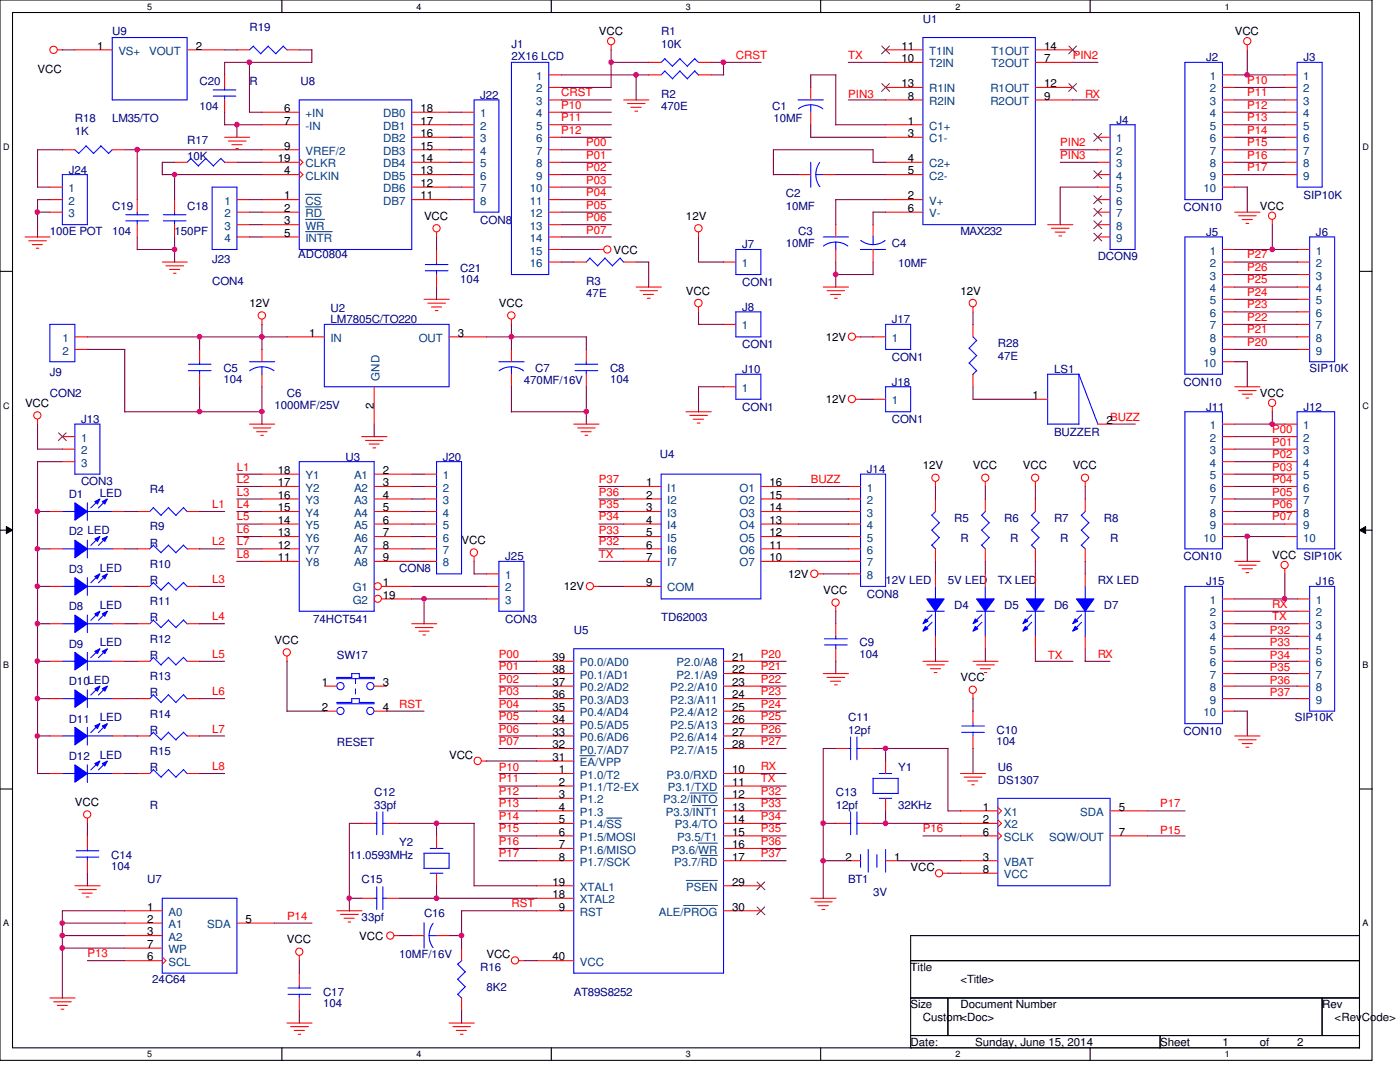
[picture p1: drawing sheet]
<svg xmlns="http://www.w3.org/2000/svg" width="279mm" height="216mm" viewBox="0 0 279 216" stroke-linecap="round" stroke-linejoin="round" font-family="sans-serif">
<defs><g id="words">
<g font-size="2.2" fill="#000080">
<text x="184.2" y="4.5">U1</text>
<text x="22.4" y="7">U9</text>
<text x="49.8" y="6.3">R19</text>
<text x="102.1" y="9.5">J1</text>
<text x="102.1" y="12">2X16 LCD</text>
<text x="132" y="7">R1</text>
<text x="132" y="9.5">10K</text>
<text x="39.8" y="17">C20</text>
<text x="49.8" y="17">R</text>
<text x="60" y="17">U8</text>
<text x="240.7" y="12.2">J2</text>
<text x="260.1" y="12.2">J3</text>
<text x="39.8" y="22">104</text>
<text x="95.8" y="19.7">J22</text>
<text x="132" y="19.5">R2</text>
<text x="132" y="22">470E</text>
<text x="154.1" y="22">C1</text>
<text x="14.9" y="24.4">R18</text>
<text x="14.9" y="26.9">1K</text>
<text x="22.4" y="24.4">LM35/TO</text>
<text x="37.3" y="28.7">R17</text>
<text x="154.3" y="24.4">10MF</text>
<text x="222.8" y="24.7">J4</text>
<text x="13.7" y="34.6">J24</text>
<text x="37.3" y="31.9">10K</text>
<text x="22.4" y="41.9">C19</text>
<text x="37.3" y="41.9">C18</text>
<text x="156.8" y="39.4">C2</text>
<text x="156.8" y="41.9">10MF</text>
<text x="260.1" y="39.6">SIP10K</text>
<text x="9.9" y="46.9">100E POT</text>
<text x="22.4" y="46.9">104</text>
<text x="34.8" y="46.9">150PF</text>
<text x="95.8" y="44.6">CON8</text>
<text x="159.3" y="46.9">C3</text>
<text x="191.7" y="46.9">MAX232</text>
<text x="236.2" y="42.1">CON10</text>
<text x="240.7" y="47.1">J5</text>
<text x="262.6" y="47.1">J6</text>
<text x="42.3" y="52.6">J23</text>
<text x="59.5" y="51.6">ADC0804</text>
<text x="148.1" y="49.6">J7</text>
<text x="156.8" y="49.3">10MF</text>
<text x="178" y="49.3">C4</text>
<text x="179.2" y="53.3">10MF</text>
<text x="219.1" y="51.8">DCON9</text>
<text x="42.3" y="56.8">CON4</text>
<text x="91.9" y="54.3">C21</text>
<text x="91.9" y="56.6">104</text>
<text x="117" y="56.8">R3</text>
<text x="117" y="59.3">47E</text>
<text x="148.1" y="57.1">CON1</text>
<text x="66" y="62.3">U2</text>
<text x="66" y="64.5">LM7805C/TO220</text>
<text x="148.1" y="62">J8</text>
<text x="178" y="64.5">J17</text>
<text x="148.1" y="69.5">CON1</text>
<text x="178" y="72">CON1</text>
<text x="199.1" y="69.3">R28</text>
<text x="199.1" y="71.8">47E</text>
<text x="9.9" y="75">J9</text>
<text x="44.6" y="74.2">C5</text>
<text x="44.6" y="76.5">104</text>
<text x="104.6" y="76.7">470MF/16V</text>
<text x="106.8" y="74.2">C7</text>
<text x="121.8" y="74.2">C8</text>
<text x="121.8" y="76.5">104</text>
<text x="148.1" y="74.5">J10</text>
<text x="178" y="77">J18</text>
<text x="210.4" y="74.5">LS1</text>
<text x="236.2" y="77">CON10</text>
<text x="261.4" y="74.2">SIP10K</text>
<text x="9.9" y="79.2">CON2</text>
<text x="54.8" y="81.7">1000MF/25V</text>
<text x="57.3" y="79.2">C6</text>
<text x="148.1" y="82">CON1</text>
<text x="240.7" y="82">J11</text>
<text x="260.1" y="82">J12</text>
<text x="16.2" y="84.4">J13</text>
<text x="178" y="84.4">CON1</text>
<text x="210.4" y="86.9">BUZZER</text>
<text x="69" y="91.9">U3</text>
<text x="88.4" y="91.9">J20</text>
<text x="131.7" y="91.4">U4</text>
<text x="173" y="94.4">J14</text>
<text x="13.7" y="99.4">D1</text>
<text x="16.2" y="96.9">CON3</text>
<text x="19.9" y="99.1">LED</text>
<text x="29.9" y="98.4">R4</text>
<text x="13.7" y="106.8">D2 LED</text>
<text x="29.9" y="105.8">R9</text>
<text x="190.4" y="104.1">R5</text>
<text x="200.4" y="104.1">R6</text>
<text x="210.4" y="104.1">R7</text>
<text x="220.3" y="104.1">R8</text>
<text x="29.9" y="109.1">R</text>
<text x="29.9" y="113.3">R10</text>
<text x="100.8" y="111.8">J25</text>
<text x="191.7" y="108.1">R</text>
<text x="201.6" y="108.1">R</text>
<text x="211.6" y="108.1">R</text>
<text x="221.5" y="108.1">R</text>
<text x="236.2" y="111.8">CON10</text>
<text x="13.7" y="114.3">D3</text>
<text x="19.9" y="114">LED</text>
<text x="29.9" y="116.5">R</text>
<text x="79.7" y="114">CON8</text>
<text x="173" y="119.3">CON8</text>
<text x="176.7" y="116.5">12V LED</text>
<text x="189.2" y="116.5">5V LED</text>
<text x="199.1" y="116.5">TX LED</text>
<text x="219.1" y="116.5">RX LED</text>
<text x="240.7" y="116.8">J15</text>
<text x="262.6" y="116.8">J16</text>
<text x="13.7" y="121.8">D8</text>
<text x="19.9" y="121.5">LED</text>
<text x="29.9" y="124">R</text>
<text x="29.9" y="120.8">R11</text>
<text x="62.5" y="124.2">74HCT541</text>
<text x="100.8" y="124.2">CON3</text>
<text x="132" y="124">TD62003</text>
<text x="190.4" y="121.5">D4</text>
<text x="200.4" y="121.5">D5</text>
<text x="210.4" y="121.5">D6</text>
<text x="220.3" y="121.5">D7</text>
<text x="13.7" y="129.2">D9</text>
<text x="19.9" y="129">LED</text>
<text x="29.9" y="131.5">R</text>
<text x="29.9" y="128.2">R12</text>
<text x="67.2" y="131.5">SW17</text>
<text x="114.5" y="126.5">U5</text>
<text x="171.5" y="129">C9</text>
<text x="171.5" y="131.2">104</text>
<text x="13.7" y="136.7">D10LED</text>
<text x="29.9" y="135.7">R13</text>
<text x="19.9" y="143.9">LED</text>
<text x="29.9" y="138.9">R</text>
<text x="29.9" y="143.2">R14</text>
<text x="169.3" y="143.9">C11</text>
<text x="258.4" y="143.9">SIP10K</text>
<text x="13.7" y="144.2">D11</text>
<text x="29.9" y="146.4">R</text>
<text x="67.2" y="148.9">RESET</text>
<text x="169.3" y="146.4">12pf</text>
<text x="198.9" y="146.4">C10</text>
<text x="198.9" y="148.7">104</text>
<text x="236.2" y="146.6">CON10</text>
<text x="13.7" y="151.6">D12</text>
<text x="19.9" y="151.4">LED</text>
<text x="29.9" y="153.9">R</text>
<text x="29.9" y="150.7">R15</text>
<text x="179.2" y="153.9">Y1</text>
<text x="199.1" y="153.9">U6</text>
<text x="29.9" y="161.3">R</text>
<text x="74.7" y="158.9">C12</text>
<text x="74.7" y="161.3">33pf</text>
<text x="166.8" y="158.9">C13</text>
<text x="166.8" y="161.3">12pf</text>
<text x="179.2" y="161.3">32KHz</text>
<text x="199.1" y="156.4">DS1307</text>
<text x="22.2" y="171.3">C14</text>
<text x="22.2" y="173.6">104</text>
<text x="69.7" y="171.3">11.0593MHz</text>
<text x="79.7" y="168.8">Y2</text>
<text x="29.4" y="176.3">U7</text>
<text x="72.2" y="176.3">C15</text>
<text x="169.3" y="176.3">BT1</text>
<text x="174.2" y="178.8">3V</text>
<text x="72.2" y="183.8">33pf</text>
<text x="84.6" y="183">C16</text>
<text x="79.7" y="191.2">10MF/16V</text>
<text x="30.4" y="196.2">24C64</text>
<text x="95.8" y="193.7">R16</text>
<text x="97.1" y="197.7">8K2</text>
<text x="64.5" y="198.7">C17</text>
<text x="64.5" y="200.9">104</text>
<text x="114.5" y="198.7">AT89S8252</text>
</g>
<g font-size="2.2">
<text x="19.4" y="9.9">1</text>
<text x="39.1" y="9.9">2</text>
<text x="119.5" y="7">VCC</text>
<text x="179.9" y="9.9">11</text>
<text x="208.4" y="9.9">14</text>
<text x="246.4" y="7">VCC</text>
<text x="7.5" y="14.5">VCC</text>
<text x="179.9" y="12.4">10</text>
<text x="179.9" y="17.4">13</text>
<text x="208.4" y="17.4">12</text>
<text x="208.4" y="12.4">7</text>
<text x="56.7" y="22.4">6</text>
<text x="83.9" y="22.4">18</text>
<text x="181.2" y="19.9">8</text>
<text x="208.4" y="19.9">9</text>
<text x="56.7" y="24.8">7</text>
<text x="56.7" y="29.8">9</text>
<text x="83.9" y="29.8">15</text>
<text x="83.9" y="27.3">16</text>
<text x="83.9" y="24.8">17</text>
<text x="181.2" y="24.8">1</text>
<text x="181.2" y="27.3">3</text>
<text x="55.5" y="32.3">19</text>
<text x="56.7" y="34.8">4</text>
<text x="83.9" y="34.8">13</text>
<text x="83.9" y="32.3">14</text>
<text x="181.2" y="32.3">4</text>
<text x="181.2" y="34.8">5</text>
<text x="56.7" y="39.8">1</text>
<text x="83.9" y="39.8">11</text>
<text x="83.9" y="37.3">12</text>
<text x="181.2" y="39.8">2</text>
<text x="251.4" y="41.9">VCC</text>
<text x="56.7" y="47.2">5</text>
<text x="56.7" y="42.3">2</text>
<text x="56.7" y="44.8">3</text>
<text x="84.6" y="43.9">VCC</text>
<text x="136.9" y="43.9">12V</text>
<text x="181.2" y="42.3">6</text>
<text x="122.5" y="50.6">VCC</text>
<text x="136.9" y="58.8">VCC</text>
<text x="191.7" y="58.8">12V</text>
<text x="49.8" y="61.3">12V</text>
<text x="99.6" y="61.3">VCC</text>
<text x="61.7" y="67.2">1</text>
<text x="91.4" y="67.2">3</text>
<text x="164.8" y="68">12V</text>
<text x="5" y="81.2">VCC</text>
<text x="74.6" y="81.5" transform="rotate(-90 74.6 81.5)">2</text>
<text x="164.8" y="80.4">12V</text>
<text x="206.1" y="79.6">1</text>
<text x="251.4" y="79.2">VCC</text>
<text x="220.8" y="84.6">2</text>
<text x="55.5" y="94.6">18</text>
<text x="76.4" y="94.6">2</text>
<text x="184.2" y="93.6">12V</text>
<text x="194.2" y="93.6">VCC</text>
<text x="204.1" y="93.6">VCC</text>
<text x="214.1" y="93.6">VCC</text>
<text x="55.5" y="97">17</text>
<text x="55.5" y="99.5">16</text>
<text x="76.4" y="97">3</text>
<text x="76.4" y="99.5">4</text>
<text x="128.9" y="97">1</text>
<text x="128.9" y="99.5">2</text>
<text x="153.6" y="99.5">15</text>
<text x="153.6" y="97">16</text>
<text x="55.5" y="102">15</text>
<text x="55.5" y="104.5">14</text>
<text x="55.5" y="107">13</text>
<text x="76.4" y="102">5</text>
<text x="76.4" y="104.5">6</text>
<text x="76.4" y="107">7</text>
<text x="128.9" y="102">3</text>
<text x="128.9" y="104.5">4</text>
<text x="128.9" y="107">5</text>
<text x="153.6" y="107">12</text>
<text x="153.6" y="104.5">13</text>
<text x="153.6" y="102">14</text>
<text x="55.5" y="109.5">12</text>
<text x="55.5" y="112">11</text>
<text x="76.4" y="109.5">8</text>
<text x="76.4" y="112">9</text>
<text x="92.1" y="108.6">VCC</text>
<text x="128.9" y="109.5">6</text>
<text x="128.9" y="112">7</text>
<text x="153.6" y="112">10</text>
<text x="153.6" y="109.5">11</text>
<text x="253.9" y="111.5">VCC SIP10K</text>
<text x="76.4" y="117">1</text>
<text x="76.4" y="119.5">19</text>
<text x="112.5" y="117.8">12V</text>
<text x="128.9" y="117">9</text>
<text x="157.3" y="115.3">12V</text>
<text x="164.3" y="118.5">VCC</text>
<text x="54.8" y="128.5">VCC</text>
<text x="110.2" y="131.9">39</text>
<text x="146.1" y="131.9">21</text>
<text x="64.2" y="136.9">1</text>
<text x="76.4" y="136.9">3</text>
<text x="110.2" y="134.4">38</text>
<text x="110.2" y="136.9">37</text>
<text x="146.1" y="134.4">22</text>
<text x="146.1" y="136.9">23</text>
<text x="191.7" y="136">VCC</text>
<text x="64.2" y="141.9">2</text>
<text x="76.4" y="141.9">4</text>
<text x="110.2" y="139.4">36</text>
<text x="110.2" y="141.9">35</text>
<text x="146.1" y="139.4">24</text>
<text x="146.1" y="141.9">25</text>
<text x="110.2" y="144.4">34</text>
<text x="110.2" y="146.8">33</text>
<text x="110.2" y="149.3">32</text>
<text x="146.1" y="144.4">26</text>
<text x="146.1" y="146.8">27</text>
<text x="146.1" y="149.3">28</text>
<text x="89.6" y="151.4">VCC</text>
<text x="110.2" y="151.8">31</text>
<text x="111.5" y="154.3">1</text>
<text x="146.1" y="154.3">10</text>
<text x="14.9" y="160.9">VCC</text>
<text x="111.5" y="156.8">2</text>
<text x="111.5" y="159.3">3</text>
<text x="111.5" y="161.8">4</text>
<text x="146.1" y="156.8">11</text>
<text x="146.1" y="159.3">12</text>
<text x="146.1" y="161.8">13</text>
<text x="196.1" y="161.8">1</text>
<text x="223.3" y="161.8">5</text>
<text x="111.5" y="164.3">5</text>
<text x="111.5" y="166.8">6</text>
<text x="146.1" y="164.3">14</text>
<text x="146.1" y="166.8">15</text>
<text x="196.1" y="164.3">2</text>
<text x="196.1" y="166.8">6</text>
<text x="223.3" y="166.8">7</text>
<text x="111.5" y="169.2">7</text>
<text x="111.5" y="171.7">8</text>
<text x="146.1" y="169.2">16</text>
<text x="146.1" y="171.7">17</text>
<text x="168.7" y="171.7">2</text>
<text x="178.5" y="171.7">1</text>
<text x="181.7" y="173.8">VCC</text>
<text x="196.1" y="171.7">3</text>
<text x="110.2" y="179.2">18</text>
<text x="110.2" y="176.7">19</text>
<text x="146.1" y="176.7">29</text>
<text x="196.1" y="174.2">8</text>
<text x="29.4" y="181.7">1</text>
<text x="29.4" y="184.1">2</text>
<text x="49" y="184.1">5</text>
<text x="111.5" y="181.7">9</text>
<text x="146.1" y="181.7">30</text>
<text x="29.4" y="186.6">3</text>
<text x="29.4" y="191.6">6</text>
<text x="29.4" y="189.1">7</text>
<text x="57.3" y="188.2">VCC</text>
<text x="71.7" y="187.5">VCC</text>
<text x="97.1" y="191.2">VCC</text>
<text x="110.2" y="191.6">40</text>
<text x="181.7" y="193.7">Title</text>
<text x="191.7" y="196.2">&lt;Title&gt;</text>
<text x="181.7" y="201.2">Size</text>
<text x="184.2" y="203.7">Custom&lt;Doc&gt;</text>
<text x="191.7" y="201.2">Document Number</text>
<text x="263.9" y="201.2">Rev</text>
<text x="266.4" y="203.7">&lt;RevCode&gt;</text>
<text x="181.7" y="208.7">Date:</text>
<text x="194.6" y="208.7">Sunday, June 15, 2014</text>
<text x="231.5" y="208.7">Sheet</text>
<text x="244" y="208.7">1</text>
<text x="251.4" y="208.7">of</text>
<text x="258.9" y="208.7">2</text>
</g>
<g font-size="2.2" fill="#004080">
<text x="23.6" y="11">VS+</text>
<text x="29.8" y="11">VOUT</text>
<text x="185.4" y="11">T1IN</text>
<text x="197.9" y="11">T1OUT</text>
<text x="107" y="16">1</text>
<text x="185.4" y="13.5">T2IN</text>
<text x="197.9" y="13.5">T2OUT</text>
<text x="241.5" y="16">1</text>
<text x="260.1" y="16">1</text>
<text x="61" y="23.4">+IN</text>
<text x="76.5" y="23.4">DB0</text>
<text x="95.8" y="23.4">1</text>
<text x="107" y="18.5">2</text>
<text x="107" y="21">3</text>
<text x="107" y="23.4">4</text>
<text x="185.4" y="18.5">R1IN</text>
<text x="185.4" y="21">R2IN</text>
<text x="197.7" y="21">R2OUT</text>
<text x="197.7" y="18.5">R1OUT</text>
<text x="241.5" y="18.5">2</text>
<text x="241.5" y="21">3</text>
<text x="241.5" y="23.4">4</text>
<text x="260.1" y="18.5">2</text>
<text x="260.1" y="21">3</text>
<text x="260.1" y="23.4">4</text>
<text x="61" y="25.9">-IN</text>
<text x="76.5" y="28.4">DB2</text>
<text x="76.5" y="25.9">DB1</text>
<text x="95.8" y="25.9">2</text>
<text x="95.8" y="28.4">3</text>
<text x="107" y="25.9">5</text>
<text x="107" y="28.4">6</text>
<text x="185.4" y="25.9">C1+</text>
<text x="185.4" y="28.4">C1-</text>
<text x="222.8" y="28.4">1</text>
<text x="241.5" y="25.9">5</text>
<text x="241.5" y="28.4">6</text>
<text x="260.1" y="25.9">5</text>
<text x="260.1" y="28.4">6</text>
<text x="61" y="30.9">VREF/2</text>
<text x="61" y="33.4">CLKR</text>
<text x="61" y="35.9">CLKIN</text>
<text x="76.5" y="35.9">DB5</text>
<text x="76.5" y="33.4">DB4</text>
<text x="76.5" y="30.9">DB3</text>
<text x="95.8" y="30.9">4</text>
<text x="95.8" y="33.4">5</text>
<text x="95.8" y="35.9">6</text>
<text x="107" y="30.9">7</text>
<text x="107" y="33.4">8</text>
<text x="107" y="35.9">9</text>
<text x="185.4" y="33.4">C2+</text>
<text x="185.4" y="35.9">C2-</text>
<text x="222.8" y="30.9">2</text>
<text x="222.8" y="33.4">3</text>
<text x="222.8" y="35.9">4</text>
<text x="241.5" y="30.9">7</text>
<text x="241.5" y="33.4">8</text>
<text x="241.5" y="35.9">9</text>
<text x="260.1" y="30.9">7</text>
<text x="260.1" y="33.4">8</text>
<text x="260.1" y="35.9">9</text>
<text x="13.7" y="38.4">1</text>
<text x="13.7" y="40.9">2</text>
<text x="44.8" y="40.9">1</text>
<text x="61" y="40.9">CS</text>
<text x="76.5" y="40.9">DB7</text>
<text x="76.5" y="38.4">DB6</text>
<text x="95.8" y="38.4">7</text>
<text x="95.8" y="40.9">8</text>
<text x="105.7" y="38.4">10</text>
<text x="105.7" y="40.9">11</text>
<text x="185.4" y="40.9">V+</text>
<text x="222.8" y="38.4">5</text>
<text x="222.8" y="40.9">6</text>
<text x="240.2" y="38.4">10</text>
<text x="13.7" y="43.3">3</text>
<text x="44.8" y="43.3">2</text>
<text x="44.8" y="45.8">3</text>
<text x="61" y="43.3">RD</text>
<text x="61" y="45.8">WR</text>
<text x="105.7" y="43.3">12</text>
<text x="105.7" y="45.8">13</text>
<text x="185.4" y="43.3">V-</text>
<text x="222.8" y="43.3">7</text>
<text x="222.8" y="45.8">8</text>
<text x="44.8" y="48.3">4</text>
<text x="61" y="48.3">INTR</text>
<text x="105.7" y="48.3">14</text>
<text x="105.7" y="50.8">15</text>
<text x="105.7" y="53.3">16</text>
<text x="148.1" y="53.3">1</text>
<text x="222.8" y="48.3">9</text>
<text x="241.5" y="50.8">1</text>
<text x="241.5" y="53.3">2</text>
<text x="262.6" y="50.8">1</text>
<text x="262.6" y="53.3">2</text>
<text x="241.5" y="55.8">3</text>
<text x="241.5" y="58.3">4</text>
<text x="262.6" y="55.8">3</text>
<text x="262.6" y="58.3">4</text>
<text x="148.1" y="65.7">1</text>
<text x="241.5" y="60.7">5</text>
<text x="241.5" y="63.2">6</text>
<text x="241.5" y="65.7">7</text>
<text x="262.6" y="60.7">5</text>
<text x="262.6" y="63.2">6</text>
<text x="262.6" y="65.7">7</text>
<text x="12.4" y="68.2">1</text>
<text x="12.4" y="70.7">2</text>
<text x="66" y="68.2">IN</text>
<text x="83.6" y="68.2">OUT</text>
<text x="178" y="68.2">1</text>
<text x="241.5" y="68.2">8</text>
<text x="241.5" y="70.7">9</text>
<text x="262.6" y="68.2">8</text>
<text x="262.6" y="70.7">9</text>
<text x="75.7" y="75.9" transform="rotate(-90 75.7 75.9)">GND</text>
<text x="240.2" y="73.2">10</text>
<text x="148.1" y="78.2">1</text>
<text x="178" y="80.7">1</text>
<text x="16.2" y="88.1">1</text>
<text x="241.5" y="85.6">1</text>
<text x="241.5" y="88.1">2</text>
<text x="260.1" y="85.6">1</text>
<text x="260.1" y="88.1">2</text>
<text x="16.2" y="90.6">2</text>
<text x="16.2" y="93.1">3</text>
<text x="61" y="95.6">Y1</text>
<text x="70.7" y="95.6">A1</text>
<text x="88.3" y="95.6">1</text>
<text x="241.5" y="90.6">3</text>
<text x="241.5" y="93.1">4</text>
<text x="241.5" y="95.6">5</text>
<text x="260.1" y="90.6">3</text>
<text x="260.1" y="93.1">4</text>
<text x="260.1" y="95.6">5</text>
<text x="61" y="98.1">Y2</text>
<text x="61" y="100.6">Y3</text>
<text x="70.7" y="98.1">A2</text>
<text x="70.7" y="100.6">A3</text>
<text x="88.3" y="98.1">2</text>
<text x="88.3" y="100.6">3</text>
<text x="133.2" y="98.1">I1</text>
<text x="133.2" y="100.6">I2</text>
<text x="147.6" y="100.6">O2</text>
<text x="147.6" y="98.1">O1</text>
<text x="173" y="98.1">1</text>
<text x="173" y="100.6">2</text>
<text x="241.5" y="98.1">6</text>
<text x="241.5" y="100.6">7</text>
<text x="260.1" y="98.1">6</text>
<text x="260.1" y="100.6">7</text>
<text x="61" y="103.1">Y4</text>
<text x="61" y="105.6">Y5</text>
<text x="70.7" y="103.1">A4</text>
<text x="70.7" y="105.6">A5</text>
<text x="88.3" y="103.1">4</text>
<text x="88.3" y="105.6">5</text>
<text x="133.2" y="103.1">I3</text>
<text x="133.2" y="105.6">I4</text>
<text x="147.6" y="105.6">O4</text>
<text x="147.6" y="103.1">O3</text>
<text x="173" y="103.1">3</text>
<text x="173" y="105.6">4</text>
<text x="241.5" y="103.1">8</text>
<text x="241.5" y="105.6">9</text>
<text x="260.1" y="103.1">8</text>
<text x="260.1" y="105.6">9</text>
<text x="61" y="108.1">Y6</text>
<text x="61" y="110.5">Y7</text>
<text x="61" y="113">Y8</text>
<text x="70.7" y="108.1">A6</text>
<text x="70.7" y="110.5">A7</text>
<text x="70.7" y="113">A8</text>
<text x="88.3" y="108.1">6</text>
<text x="88.3" y="110.5">7</text>
<text x="88.3" y="113">8</text>
<text x="133.2" y="108.1">I5</text>
<text x="133.2" y="110.5">I6</text>
<text x="133.2" y="113">I7</text>
<text x="147.6" y="113">O7</text>
<text x="147.6" y="110.5">O6</text>
<text x="147.6" y="108.1">O5</text>
<text x="173" y="108.1">5</text>
<text x="173" y="110.5">6</text>
<text x="173" y="113">7</text>
<text x="240.2" y="108.1">10</text>
<text x="260.1" y="108.1">10</text>
<text x="70.4" y="118">G1</text>
<text x="100.8" y="115.5">1</text>
<text x="100.8" y="118">2</text>
<text x="133.2" y="118">COM</text>
<text x="173" y="115.5">8</text>
<text x="70.4" y="120.5">G2</text>
<text x="100.8" y="120.5">3</text>
<text x="241.5" y="120.5">1</text>
<text x="241.5" y="123">2</text>
<text x="241.5" y="125.5">3</text>
<text x="262.6" y="120.5">1</text>
<text x="262.6" y="123">2</text>
<text x="262.6" y="125.5">3</text>
<text x="241.5" y="128">4</text>
<text x="241.5" y="130.5">5</text>
<text x="262.6" y="128">4</text>
<text x="262.6" y="130.5">5</text>
<text x="115.7" y="133">P0.0/AD0</text>
<text x="115.7" y="135.4">P0.1/AD1</text>
<text x="115.7" y="137.9">P0.2/AD2</text>
<text x="133.8" y="137.9">P2.2/A10</text>
<text x="135" y="133">P2.0/A8</text>
<text x="135" y="135.4">P2.1/A9</text>
<text x="241.5" y="133">6</text>
<text x="241.5" y="135.4">7</text>
<text x="241.5" y="137.9">8</text>
<text x="262.6" y="133">6</text>
<text x="262.6" y="135.4">7</text>
<text x="262.6" y="137.9">8</text>
<text x="115.7" y="140.4">P0.3/AD3</text>
<text x="115.7" y="142.9">P0.4/AD4</text>
<text x="133.8" y="140.4">P2.3/A11</text>
<text x="133.8" y="142.9">P2.4/A12</text>
<text x="240.2" y="142.9">10</text>
<text x="241.5" y="140.4">9</text>
<text x="262.6" y="140.4">9</text>
<text x="115.7" y="145.4">P0.5/AD5</text>
<text x="115.7" y="147.9">P0.6/AD6</text>
<text x="133.8" y="145.4">P2.5/A13</text>
<text x="133.8" y="147.9">P2.6/A14</text>
<text x="115.7" y="152.9">EA/VPP</text>
<text x="115.7" y="155.4">P1.0/T2</text>
<text x="115.7" y="150.4">P0.7/AD7</text>
<text x="133" y="155.4">P3.0/RXD</text>
<text x="133.8" y="150.4">P2.7/A15</text>
<text x="115.7" y="157.9">P1.1/T2-EX</text>
<text x="115.7" y="160.3">P1.2</text>
<text x="132.4" y="160.3">P3.2/INTO</text>
<text x="133.3" y="157.9">P3.1/TXD</text>
<text x="115.7" y="162.8">P1.3</text>
<text x="115.7" y="165.3">P1.4/SS</text>
<text x="115.7" y="167.8">P1.5/MOSI</text>
<text x="132.9" y="162.8">P3.3/INT1</text>
<text x="134.7" y="165.3">P3.4/TO</text>
<text x="135.2" y="167.8">P3.5/T1</text>
<text x="200.4" y="162.8">X1</text>
<text x="200.4" y="165.3">X2</text>
<text x="200.4" y="167.8">SCLK</text>
<text x="209.4" y="167.8">SQW/OUT</text>
<text x="215.6" y="162.8">SDA</text>
<text x="115.7" y="170.3">P1.6/MISO</text>
<text x="115.7" y="172.8">P1.7/SCK</text>
<text x="134" y="170.3">P3.6/WR</text>
<text x="134.5" y="172.8">P3.7/RD</text>
<text x="200.4" y="172.8">VBAT</text>
<text x="115.7" y="177.8">XTAL1</text>
<text x="136.9" y="177.8">PSEN</text>
<text x="200.4" y="175.3">VCC</text>
<text x="33.6" y="182.8">A0</text>
<text x="33.6" y="185.2">A1</text>
<text x="41.4" y="185.2">SDA</text>
<text x="115.7" y="182.8">RST</text>
<text x="115.7" y="180.3">XTAL2</text>
<text x="131.5" y="182.8">ALE/PROG</text>
<text x="33.6" y="187.7">A2</text>
<text x="33.6" y="190.2">WP</text>
<text x="33.6" y="192.7">SCL</text>
<text x="115.7" y="192.7">VCC</text>
</g>
<g font-size="2.2" fill="#f00">
<text x="146.9" y="11.8">CRST</text>
<text x="169.3" y="11.8">TX</text>
<text x="214.1" y="11.8">PIN2</text>
<text x="248.9" y="16.7">P10</text>
<text x="112" y="19.2">CRST</text>
<text x="112" y="21.7">P10</text>
<text x="169.3" y="19.5">PIN3</text>
<text x="216.6" y="19.5">RX</text>
<text x="248.9" y="21.7">P12</text>
<text x="248.9" y="19.2">P11</text>
<text x="112" y="26.7">P12</text>
<text x="112" y="24.2">P11</text>
<text x="117" y="29.2">P00</text>
<text x="211.6" y="29.2">PIN2</text>
<text x="248.9" y="24.2">P13</text>
<text x="248.9" y="29.2">P15</text>
<text x="248.9" y="26.7">P14</text>
<text x="117" y="31.7">P01</text>
<text x="117" y="34.2">P02</text>
<text x="211.6" y="31.7">PIN3</text>
<text x="248.9" y="31.7">P16</text>
<text x="248.9" y="34.2">P17</text>
<text x="117" y="36.7">P03</text>
<text x="117" y="39.1">P04</text>
<text x="117" y="41.6">P05</text>
<text x="117" y="46.6">P07</text>
<text x="117" y="44.1">P06</text>
<text x="248.9" y="51.6">P27</text>
<text x="248.9" y="59.1">P24</text>
<text x="248.9" y="54.1">P26</text>
<text x="248.9" y="56.6">P25</text>
<text x="248.9" y="64">P22</text>
<text x="248.9" y="61.6">P23</text>
<text x="248.9" y="69">P20</text>
<text x="248.9" y="66.5">P21</text>
<text x="221.5" y="83.9">BUZZ</text>
<text x="253.9" y="86.4">P00</text>
<text x="253.9" y="88.9">P01</text>
<text x="47.3" y="93.9">L1</text>
<text x="253.9" y="93.9">P03</text>
<text x="253.9" y="91.4">P02</text>
<text x="42.3" y="101.3">L1</text>
<text x="47.3" y="96.4">L2</text>
<text x="47.3" y="98.9">L3</text>
<text x="47.3" y="101.3">L4</text>
<text x="119.5" y="98.9">P36</text>
<text x="119.5" y="101.3">P35</text>
<text x="119.5" y="96.4">P37</text>
<text x="161.8" y="96.4">BUZZ</text>
<text x="253.9" y="96.4">P04</text>
<text x="253.9" y="101.3">P06</text>
<text x="253.9" y="98.9">P05</text>
<text x="47.3" y="103.8">L5</text>
<text x="47.3" y="106.3">L6</text>
<text x="119.5" y="103.8">P34</text>
<text x="119.5" y="106.6">P33</text>
<text x="253.9" y="103.8">P07</text>
<text x="42.3" y="108.8">L2</text>
<text x="47.3" y="111.3">L8</text>
<text x="47.3" y="108.8">L7</text>
<text x="119.5" y="108.8">P32</text>
<text x="119.5" y="111.3">TX</text>
<text x="42.3" y="116.3">L3</text>
<text x="42.3" y="123.8">L4</text>
<text x="253.9" y="121.3">RX</text>
<text x="253.9" y="123.8">TX</text>
<text x="42.3" y="131.2">L5</text>
<text x="99.6" y="131.2">P00</text>
<text x="151.8" y="131.2">P20</text>
<text x="209.1" y="131.5">TX</text>
<text x="219.1" y="131.2">RX</text>
<text x="253.4" y="129">P33</text>
<text x="253.4" y="131.5">P34</text>
<text x="253.4" y="126.5">P32</text>
<text x="99.6" y="136.2">P02</text>
<text x="99.6" y="133.7">P01</text>
<text x="151.8" y="133.7">P21</text>
<text x="151.8" y="136.2">P22</text>
<text x="253.4" y="134">P35</text>
<text x="253.4" y="136.4">P36</text>
<text x="42.3" y="138.7">L6</text>
<text x="79.7" y="141.2">RST</text>
<text x="99.6" y="143.7">P05</text>
<text x="99.6" y="138.7">P03</text>
<text x="99.6" y="141.2">P04</text>
<text x="151.8" y="138.7">P23</text>
<text x="151.8" y="143.7">P25</text>
<text x="151.8" y="141.2">P24</text>
<text x="253.4" y="138.9">P37</text>
<text x="42.3" y="146.2">L7</text>
<text x="99.6" y="146.2">P06</text>
<text x="99.6" y="148.7">P07</text>
<text x="151.8" y="148.7">P27</text>
<text x="151.8" y="146.2">P26</text>
<text x="42.3" y="153.6">L8</text>
<text x="99.6" y="153.9">P10</text>
<text x="151.8" y="153.6">RX</text>
<text x="99.6" y="161.1">P13</text>
<text x="99.6" y="156.1">P11</text>
<text x="99.6" y="158.6">P12</text>
<text x="151.8" y="161.1">P33</text>
<text x="151.8" y="156.1">TX</text>
<text x="151.8" y="158.6">P32</text>
<text x="231.5" y="161.1">P17</text>
<text x="99.6" y="166.1">P15</text>
<text x="99.6" y="163.6">P14</text>
<text x="151.8" y="166.1">P35</text>
<text x="151.8" y="163.6">P34</text>
<text x="184.2" y="166.1">P16</text>
<text x="231.5" y="166.3">P15</text>
<text x="99.6" y="171.1">P17</text>
<text x="99.6" y="168.6">P16</text>
<text x="151.8" y="171.1">P37</text>
<text x="151.8" y="168.6">P36</text>
<text x="57.3" y="183.5">P14</text>
<text x="102.1" y="181">RST</text>
<text x="17.4" y="191">P13</text>
</g>
<g font-size="1.8">
<text x="29.4" y="1.9">5</text>
<text x="83.1" y="1.9">4</text>
<text x="136.9" y="1.9">3</text>
<text x="190.7" y="1.9">2</text>
<text x="244.4" y="1.9">1</text>
<text x=".6" y="29.9">D</text>
<text x="271.9" y="29.9">D</text>
<text x=".6" y="81.6">C</text>
<text x="271.9" y="81.6">C</text>
<text x=".6" y="133.2">B</text>
<text x="271.9" y="133.2">B</text>
<text x=".6" y="184.9">A</text>
<text x="271.9" y="184.9">A</text>
<text x="29.4" y="211">5</text>
<text x="83.1" y="211">4</text>
<text x="136.9" y="211">3</text>
<text x="190.7" y="211">2</text>
<text x="244.4" y="211">1</text>
</g>
</g></defs>
<path d="M0 0h273.8v211.6h-273.8zM2.5 2.5h268.8v206.6h-268.8z" fill="none" stroke="#000" stroke-width=".21"/>
<g fill="#fff">
<path d="M29.4 .3h1v2h-1z"/>
<path d="M29.4 209.4h1v2h-1z"/>
</g>
<path d="M56.3 0v2.5M56.3 209.1v2.5" fill="none" stroke="#000" stroke-width=".21"/>
<g fill="#fff">
<path d="M83.1 .3h1v2h-1z"/>
<path d="M83.1 209.4h1v2h-1z"/>
</g>
<path d="M110 0v2.5M110 209.1v2.5" fill="none" stroke="#000" stroke-width=".21"/>
<g fill="#fff">
<path d="M136.9 .3h1v2h-1z"/>
<path d="M136.9 209.4h1v2h-1z"/>
</g>
<path d="M163.8 0v2.5M163.8 209.1v2.5" fill="none" stroke="#000" stroke-width=".21"/>
<g fill="#fff">
<path d="M190.7 .3h.9v2h-.9z"/>
<path d="M190.7 209.4h.9v2h-.9z"/>
</g>
<path d="M217.6 0v2.5M217.6 209.1v2.5" fill="none" stroke="#000" stroke-width=".21"/>
<g fill="#fff">
<path d="M244.4 .3h1v2h-1z"/>
<path d="M244.4 209.4h1v2h-1z"/>
<path d="M.6 28.3h1.3v2h-1.3z"/>
<path d="M271.9 28.3h1.3v2h-1.3z"/>
<path d="M.6 80h1.3v2h-1.3z"/>
<path d="M271.9 80h1.3v2h-1.3z"/>
</g>
<path d="M0 54.1h2.5M271.3 54.1h2.5" fill="none" stroke="#000" stroke-width=".21"/>
<g fill="#fff">
<path d="M.6 131.6h1.2v2h-1.2z"/>
<path d="M271.9 131.6h1.2v2h-1.2z"/>
</g>
<path d="M0 105.8h2.5M271.3 105.8h2.5" fill="none" stroke="#000" stroke-width=".21"/>
<path d="M1.3 105.1l1.2 .7-1.2 .7zM271.3 105.8l1.2-.7v1.4z" fill="#000"/>
<path d="M1.3 105.1l1.2 .7-1.2 .7zM271.3 105.8l1.2-.7v1.4z" fill="none" stroke="#000" stroke-width=".2"/>
<g fill="#fff">
<path d="M.6 183.3h1.2v2h-1.2z"/>
<path d="M271.9 183.3h1.2v2h-1.2z"/>
</g>
<path d="M0 157.4h2.5M271.3 157.4h2.5M181.7 186.7h89.6v22.4h-89.6zM181.7 191.7h89.6M181.7 199.1h89.6M189.2 199.1v7.5M263.9 199.1v7.5M181.7 206.6h89.6M231.5 206.6v2.5" fill="none" stroke="#000" stroke-width=".21"/>
<g fill="none" stroke="#f00" stroke-width=".21">
<path d="M11.5 9.9h1M47.3 9.9h2.5M57.3 9.9h2.4M122 9v1M124.5 19.9h5M248.9 9v1M9.9 39.8h2.5M9.9 37.3h2.5M44.8 27.4h5M45.6 28.2h3.5M46.3 28.9h2M47.1 29.6h.5"/>
<path d="M47.3 39.8h2.5M125.2 20.7h3.5M125.9 21.4h2.1M126.7 22.2h.6M5 47.3h5M5.7 48h3.6M6.4 48.8h2.1M7.2 49.5h.5M9.9 42.3h2.5M32.4 52.3h5M33.1 53h3.6M33.8 53.8h2.1"/>
<path d="M34.6 54.5h.5M47.3 44.8h2.5M47.3 42.3h2.5M47.3 47.3h2.5M84.6 59.7h5.1M87.1 46.3v1M119.5 49.8h1M127 57.3h5M127.7 58h3.5M128.4 58.8h2M129.2 59.5h.6M139.4 46.3v1"/>
<path d="M164.3 57.3h5M165.1 58h3.5M165.7 58.8h2.1M166.5 59.5h.6M209.1 44.8h5M209.8 45.6h3.6M210.6 46.3h2M211.3 47.1h.6M244 49.8h2.4M244 57.3h2.4M244 52.3h2.4M244 59.7h2.4"/>
<path d="M244 54.8h2.4M246.4 42.3h5.1M247.2 43.1h3.5M247.9 43.8h2M248.7 44.6h.5M253.9 43.8v1.1M52.3 63.7v1.1M57.3 67.2h7.4M74.7 77.2v7.4M85.4 60.5h3.5M86.1 61.3h2M86.9 62h.5"/>
<path d="M89.6 67.2h7.5M102.1 63.7v1.1M102.1 69.7v2.5M102.1 74.7v2.5M117 69.7v2.5M117 74.7v2.5M139.4 61.3v1M170.8 67.2h1M170.8 79.7h1M194.2 61.3v1M244 67.2h2.4M244 62.2h2.4"/>
<path d="M244 64.7h2.4M244 69.7h2.4M244 72.2h2.4M246.4 77.2h5.1M247.2 77.9h3.5M247.9 78.7h2M248.7 79.4h.5M7.5 83.7v1M12.4 87.1h2.5M12.4 89.6h2.5M12.4 92.1h2.5M49.8 84.6h5"/>
<path d="M50.5 85.4h3.6M51.2 86.1h2.1M52 86.9h.6M72.2 87.1h5M72.9 87.9h3.6M73.7 88.6h2M74.4 89.4h.6M84.6 94.6h2.5M84.6 97.1h2.5M84.6 99.6h2.5M114.5 84.6h5M115.3 85.4h3.5"/>
<path d="M116 86.1h2M116.8 86.9h.5M136.9 82.2h5M137.7 82.9h3.5M138.3 83.7h2.1M139.1 84.4h.6M186.7 96.1v1M196.6 96.1v1M206.6 96.1v1M216.6 96.1v1M244 84.6h2.4M244 87.1h2.4"/>
<path d="M244 94.6h2.4M244 97.1h2.4M244 99.6h2.4M244 89.6h2.4M244 92.1h2.4M253.9 81.2v1M256.4 84.6h2.5M256.4 87.1h2.5M256.4 94.6h2.5M256.4 97.1h2.5M256.4 99.6h2.5M256.4 89.6h2.5"/>
<path d="M256.4 92.1h2.5M27.4 117h2.5M27.4 102.1h2.5M27.4 109.5h2.5M37.3 117h2.5M37.3 102.1h2.5M37.3 109.5h2.5M84.6 112h2.5M84.6 102.1h2.5M84.6 104.6h2.5M84.6 107.1h2.5M84.6 109.5h2.5"/>
<path d="M94.6 111v1.1M118.5 117h1M163.3 114.5h1M244 102.1h2.4M244 104.6h2.4M244 107.1h2.4M246.4 112h5.1M247.2 112.8h3.5M247.9 113.5h2M248.7 114.3h.5M256.4 113.5v1.1M256.4 102.1h2.5"/>
<path d="M256.4 104.6h2.5M256.4 107.1h2.5M57.3 130.9v1.1M82.2 124.5h5M82.9 125.2h3.5M83.6 125.9h2M84.4 126.7h.5M164.3 134.4h5M165.1 135.2h3.5M165.7 135.9h2.1M166.5 136.7h.6M166.8 121v1"/>
<path d="M184.2 132h5M185 132.7h3.5M185.7 133.4h2M186.4 134.2h.6M194.2 138.4v1M194.2 132h5M194.9 132.7h3.6M195.6 133.4h2.1M196.4 134.2h.5M96.1 151.8h1M191.7 154.3h5M192.4 155.1h3.6"/>
<path d="M193.1 155.8h2.1M193.9 156.6h.5M246.4 146.9h5.1M247.2 147.6h3.5M247.9 148.4h2M248.7 149.1h.5M14.9 176.7h5.1M15.7 177.5h3.5M16.4 178.2h2M17.2 179h.5M17.4 163.3v1M161.8 179.2h5"/>
<path d="M162.6 180h3.5M188.2 174.2h1M191.7 174.2h7.4M191.7 166.8h7.4M191.7 161.8h7.4M191.7 164.3h7.4M191.7 171.7h7.4M199.1 161.1l.8 .7-.8 .7M199.1 163.6l.8 .7-.8 .7M199.1 166.1l.8 .7-.8 .7M221.5 166.8h7.5M221.5 161.8h7.5"/>
<path d="M9.9 199.1h5.1M10.7 199.9h3.5M59.7 190.7v1M67.2 181.7h5M67.9 182.5h3.6M68.7 183.2h2M69.5 184h.5M78.7 186.7h1M103.5 191.7h1.1M163.2 180.7h2.1M164 181.5h.6M11.4 200.6h2.1"/>
<path d="M12.2 201.4h.5M57.3 204.1h5M58 204.9h3.6M58.7 205.6h2M59.5 206.4h.5M89.6 204.1h5.1M90.4 204.9h3.5M91.1 205.6h2M91.9 206.4h.5"/>
<circle cx="10.7" cy="9.9" r=".74"/>
<circle cx="122" cy="8.2" r=".72"/>
<circle cx="248.9" cy="8.2" r=".72"/>
<circle cx="87.1" cy="45.5" r=".72"/>
<circle cx="121.2" cy="49.8" r=".72"/>
<circle cx="139.4" cy="45.6" r=".74"/>
<circle cx="253.9" cy="43" r=".72"/>
<circle cx="52.3" cy="63" r=".74"/>
<circle cx="102" cy="63" r=".74"/>
<circle cx="139.4" cy="60.5" r=".75"/>
<circle cx="170" cy="67.2" r=".72"/>
<circle cx="170" cy="79.6" r=".72"/>
<circle cx="194.1" cy="60.5" r=".73"/>
<circle cx="7.4" cy="82.9" r=".72"/>
<circle cx="186.7" cy="95.3" r=".72"/>
<circle cx="196.6" cy="95.3" r=".72"/>
<circle cx="206.6" cy="95.3" r=".72"/>
<circle cx="216.5" cy="95.3" r=".72"/>
<circle cx="253.9" cy="80.4" r=".72"/>
<circle cx="94.6" cy="110.2" r=".73"/>
<circle cx="117.7" cy="117" r=".72"/>
<circle cx="162.5" cy="114.5" r=".73"/>
<circle cx="256.4" cy="112.7" r=".72"/>
<circle cx="57.2" cy="130.2" r=".72"/>
<circle cx="166.7" cy="120.2" r=".72"/>
<circle cx="194.1" cy="137.6" r=".72"/>
<circle cx="95.3" cy="151.8" r=".73"/>
<circle cx="17.4" cy="162.5" r=".72"/>
<circle cx="187.4" cy="174.2" r=".72"/>
<circle cx="59.7" cy="189.9" r=".72"/>
<circle cx="77.9" cy="186.7" r=".72"/>
<circle cx="102.8" cy="191.6" r=".72"/>
</g>
<g fill="none" stroke="#00f" stroke-width=".21">
<path d="M50.5 9.2l1.6 1.6M50.6 9.2l-.8 .7M53.5 9.2l1.6 1.6M53.6 9.2l-1.6 1.5M56.5 9.2l.8 .8M56.6 9.2l-1.6 1.5M12.4 34.8h5v10h-5zM42.3 37.3h5v12.5h-5zM236.5 47.3h7.5v27.4h-7.5zM64.7 64.7h24.9v12.5h-24.9zM99.6 72.2h5M102.1 73.2l1.5 .3 .9 .5"/>
<path d="M102.1 73.2l-1.6 .3-.9 .5M102.1 73.2v1.5M114.8 74h4.5M114.8 72.7h4.5M117 72.2v.5M117 73.9v.8M14.9 84.6h5v10h-5zM87.1 92.1h5v22.4h-5zM236.5 82.2h7.5v27.3h-7.5zM258.9 82.2h7.5v27.3h-7.5zM30.6 101.3l1.6 1.6M30.6 108.8l1.6 1.5"/>
<path d="M30.6 116.2l1.6 1.6M30.6 101.3l-.7 .8M30.6 108.8l-.7 .7M30.6 116.2l-.7 .8M33.6 101.3l1.5 1.6M33.6 108.8l1.5 1.5M33.6 116.2l1.5 1.6M33.7 101.3l-1.6 1.5M33.7 108.8l-1.6 1.5M33.7 116.2l-1.6 1.5M36.6 101.3l.8 .8M36.6 108.8l.8 .8"/>
<path d="M36.6 116.2l.8 .9M36.7 101.3l-1.6 1.5M36.7 108.8l-1.6 1.5M36.7 116.2l-1.6 1.5M12.4 146.9h2.6M17.4 145.1v3.6M17.4 146.9h5M199.1 159.3h22.4v17.4h-22.4z"/>
</g>
<path d="M11.7 86.4l1.6 1.5M13.2 86.4l-1.6 1.5" fill="none" stroke="#804000" stroke-width=".2"/>
<path d="M14.9 145.1l2.5 1.8-2.5 1.7z" fill-rule="evenodd" fill="#00f"/>
<path d="M14.9 145.1l2.5 1.8-2.5 1.7z" fill="none" stroke="#00f" stroke-width=".21"/>
<path d="M20.4 144.9l1-.5-.5 1z" fill-rule="evenodd" fill="#00f"/>
<path d="M20.4 144.9l1-.5-.5 1z" fill="none" stroke="#00f" stroke-width=".21"/>
<path d="M18.9 144.9l1-.5-.5 1z" fill-rule="evenodd" fill="#00f"/>
<g fill="none" stroke="#00f" stroke-width=".21">
<path d="M236.5 12.4h7.5v27.4h-7.5zM37.6 74h4.5M37.6 72.7h4.5M39.8 72.2v.5M39.8 73.9v.8M99.6 112h5v10h-5zM30.6 123.7l1.6 1.6M30.6 123.7l-.7 .8M33.6 123.7l1.5 1.6M33.7 123.7l-1.6 1.5M36.6 123.7l.8 .8M36.7 123.7l-1.6 1.5"/>
<path d="M12.4 154.3h2.6M17.4 154.3h5M17.4 152.6v3.5M18.9 144.9l1-.5-.5 1zM19.7 144.6l-1.6 1.6M21.2 144.6l-1.6 1.6M174.2 155.3v3h5M174.2 155.3h5.1M175.5 159.3h2.5M175.5 154.3h2.5M179.2 155.3v3.1M84.6 173.3h5"/>
<path d="M84.6 170.2v3.1M84.6 170.3h5.1M85.9 174.2h2.5M85.9 169.3h2.5M89.6 170.3v3"/>
</g>
<g fill="none" stroke="#f00" stroke-width=".21">
<path d="M244 14.9h2.4M244 17.4h2.4M244 19.9h2.4M244 22.4h2.4M244 24.9h2.4M244 27.4h2.4M244 29.9h2.4M244 32.4h2.4M244 34.8h2.4M244 37.3h2.4M39.8 69.7v2.5M39.8 74.7v2.5"/>
<path d="M97.1 114.5h2.5M97.1 117h2.5M97.1 119.5h2.5M27.4 124.5h2.5M37.3 124.5h2.5M9.9 146.9h2.5M22.4 146.9h2.5M176.7 151.8v2.5M176.7 159.3v2.5M87.1 166.8v2.5M87.1 174.2v2.5"/>
</g>
<path d="M14.9 152.6l2.5 1.7-2.5 1.8z" fill-rule="evenodd" fill="#00f"/>
<path d="M14.9 152.6l2.5 1.7-2.5 1.8z" fill="none" stroke="#00f" stroke-width=".21"/>
<path d="M20.4 152.4l1-.6-.5 1.1z" fill-rule="evenodd" fill="#00f"/>
<path d="M20.4 152.4l1-.6-.5 1.1z" fill="none" stroke="#00f" stroke-width=".21"/>
<path d="M18.9 152.4l1-.6-.5 1.1z" fill-rule="evenodd" fill="#00f"/>
<g fill="none" stroke="#00f" stroke-width=".21">
<path d="M132 94.6h19.8v24.9h-19.8zM261.4 117h5v24.9h-5zM12.4 132h2.6M17.4 130.2v3.5M17.4 132h5M30.6 131.2l1.6 1.5M30.6 131.1l-.7 .9M33.6 131.2l1.5 1.5M33.7 131.1l-1.6 1.6M36.6 131.2l.8 .8M36.7 131.1l-1.6 1.6M18.9 152.4l1-.6-.5 1.1z"/>
<path d="M19.7 152.1l-1.6 1.5M21.2 152.1l-1.6 1.5"/>
</g>
<g fill="none" stroke="#f00" stroke-width=".21">
<path d="M124.5 97.1h7.5M124.5 99.6h7.5M151.8 97.1h7.5M151.8 99.6h7.5M124.5 102.1h7.5M124.5 104.6h7.5M124.5 107.1h7.5M124.5 109.5h7.5M124.5 112h7.5M124.5 117h7.5M151.8 102.1h7.5M151.8 104.6h7.5"/>
<path d="M151.8 107.1h7.5M151.8 109.5h7.5M151.8 112h7.5M258.9 119.5h2.5M27.4 132h2.5M37.3 132h2.5M258.9 132h2.5M258.9 122h2.5M258.9 124.5h2.5M258.9 127h2.5M258.9 129.5h2.5M258.9 134.4h2.5"/>
<path d="M258.9 136.9h2.5M258.9 139.4h2.5M9.9 154.3h2.5M22.4 154.3h2.5"/>
</g>
<path d="M14.9 130.2l2.5 1.8-2.5 1.7z" fill-rule="evenodd" fill="#00f"/>
<path d="M14.9 130.2l2.5 1.8-2.5 1.7z" fill="none" stroke="#00f" stroke-width=".21"/>
<path d="M20.4 130l1-.5-.5 .9z" fill-rule="evenodd" fill="#00f"/>
<path d="M20.4 130l1-.5-.5 .9z" fill="none" stroke="#00f" stroke-width=".21"/>
<path d="M18.9 130l1-.5-.5 .9z" fill-rule="evenodd" fill="#00f"/>
<g fill="none" stroke="#00f" stroke-width=".21">
<path d="M42.5 19.2h4.6M42.5 17.9h4.6M44.8 17.4v.6M44.8 19.1v.8M12.4 139.4h2.6M17.4 137.7v3.5M17.4 139.4h5M18.9 130l1-.5-.5 .9zM19.7 129.7l-1.6 1.5M21.2 129.7l-1.6 1.5M30.6 138.6l1.6 1.6M30.6 138.6l-.7 .8"/>
<path d="M33.6 138.6l1.5 1.6M33.7 138.6l-1.6 1.6M36.6 138.6l.8 .8M36.7 138.6l-1.6 1.6"/>
</g>
<path d="M44.8 14.9v2.5M44.8 19.9v2.5M9.9 132h2.5M22.4 132h2.5M27.4 139.4h2.5M37.3 139.4h2.5" fill="none" stroke="#f00" stroke-width=".21"/>
<path d="M14.9 137.7l2.5 1.7-2.5 1.7z" fill-rule="evenodd" fill="#00f"/>
<path d="M14.9 137.7l2.5 1.7-2.5 1.7z" fill="none" stroke="#00f" stroke-width=".21"/>
<path d="M20.4 137.4l1-.5-.5 1z" fill-rule="evenodd" fill="#00f"/>
<path d="M20.4 137.4l1-.5-.5 1z" fill="none" stroke="#00f" stroke-width=".21"/>
<path d="M18.9 137.4l1-.5-.5 1z" fill-rule="evenodd" fill="#00f"/>
<g fill="none" stroke="#00f" stroke-width=".21">
<path d="M22.4 7.5h14.9v12.4h-14.9zM132.7 14.2l1.5 1.5M132.7 11.7l1.5 1.6M132.7 14.1l-.7 .8M132.7 11.7l-.7 .7M135.7 14.2l1.5 1.5M135.7 11.7l1.5 1.6M135.7 14.1l-1.5 1.6M135.7 11.7l-1.5 1.5M138.6 14.2l.8 .8M138.6 11.7l.8 .8M138.7 14.1l-1.5 1.6"/>
<path d="M138.7 11.7l-1.5 1.5M38.1 31.6l1.5 1.5M38.1 31.6l-.8 .8M41.1 31.6l-1.5 1.5M44.1 31.6l.8 .8M44.1 31.6l-1.5 1.5-1.5-1.5M32.6 44.1h4.5M32.6 42.8h4.5M34.8 42.3v.6M34.8 44v.8M84.9 54h4.5M84.9 52.8h4.5"/>
<path d="M87.1 52.3v.5M87.1 54v.8M117.7 51.5l1.6 1.6M117.8 51.5l-.8 .8M120.7 51.5l1.6 1.6M120.8 51.5l-1.5 1.5M123.7 51.5l.8 .8M123.8 51.5l-1.6 1.5M9.9 64.7h5v7.5h-5zM176.7 64.7h5v5h-5zM176.7 77.2h5v5h-5zM209 74.7h6.3l3.8 10"/>
<path d="M209.1 74.7v10M215.3 74.6v10M209.1 84.6h6.2M186.7 117v2.5M18.9 137.4l1-.5-.5 1zM19.7 137.2l-1.6 1.5M21.2 137.2l-1.6 1.5M67.2 135.4h7.5M70.1 134.4h1.6M70.1 139.4h1.6M70.2 135.2h-3v.3M70.2 134.4v.8"/>
<path d="M70.2 139.4v.8M71.7 135.2h3M71.7 134.4v.8M71.7 139.4v.8M74.7 135.1v.3M114.5 129.5h29.9v64.7h-29.9zM164.5 128.7h4.6M164.5 127.5h4.6M166.8 127v.5M166.8 128.7v.8M185 122h3.5M186.7 122v5"/>
<path d="M30.6 146.1l1.6 1.6M30.6 153.6l1.6 1.5M30.6 146.1l-.7 .8M30.6 153.5l-.7 .8M33.6 146.1l1.5 1.6M33.6 153.6l1.5 1.5M33.7 146.1l-1.6 1.5M33.7 153.5l-1.6 1.6M36.6 146.1l.8 .8M36.6 153.6l.8 .8M36.7 146.1l-1.6 1.5M36.7 153.5l-1.6 1.6"/>
<path d="M67.2 140.2h3M67.2 140.4h7.5M71.7 140.2h3M15.2 171h4.5M15.2 169.8h4.5M17.4 169.3v.5M17.4 171v.7"/>
<circle cx="67.9" cy="136.9" r=".72"/>
<circle cx="73.9" cy="136.9" r=".72"/>
<circle cx="67.9" cy="141.9" r=".72"/>
<circle cx="73.9" cy="141.9" r=".72"/>
</g>
<g fill="none" stroke="#f00" stroke-width=".21">
<path d="M14.9 9.9h7.5M37.3 9.9h7.5M129.5 14.9h2.5M129.5 12.4h2.5M139.4 14.9h2.5M139.4 12.4h2.5M34.8 39.8v2.5M34.8 32.4h2.5M44.8 32.4h2.5M34.8 44.8v2.5M87.1 49.8v2.5M87.1 54.8v2.5"/>
<path d="M114.5 52.3h2.5M124.5 52.3h2.5M14.9 67.2h2.5M14.9 69.7h2.5M174.2 79.7h2.5M174.2 67.2h2.5M206.6 79.7h2.5M219.1 84.6h2.4M9.9 139.4h2.5M22.4 139.4h2.5M64.7 136.9h2.5M74.7 136.9h2.5"/>
<path d="M107.1 139.4h7.4M107.1 132h7.4M107.1 134.4h7.4M107.1 136.9h7.4M144.4 139.4h7.4M144.4 132h7.4M144.4 134.4h7.4M144.4 136.9h7.4M166.8 124.5v2.5M166.8 129.5v2.5M27.4 146.9h2.5M27.4 154.3h2.5"/>
<path d="M37.3 146.9h2.5M37.3 154.3h2.5M64.7 141.9h2.5M74.7 141.9h2.5M107.1 146.9h7.4M107.1 154.3h7.4M107.1 151.8h7.4M107.1 156.8h7.4M107.1 159.3h7.4M107.1 141.9h7.4M107.1 144.4h7.4M107.1 149.4h7.4"/>
<path d="M144.4 146.9h7.4M144.4 154.3h7.4M144.4 156.8h7.4M144.4 159.3h7.4M144.4 141.9h7.4M144.4 144.4h7.4M144.4 149.4h7.4M17.4 166.8v2.5M17.4 171.7v2.5M107.1 179.2h7.4M107.1 176.7h7.4M107.1 161.8h7.4"/>
<path d="M107.1 164.3h7.4M107.1 166.8h7.4M107.1 169.3h7.4M107.1 171.7h7.4M144.4 176.7h7.4M144.4 161.8h7.4M144.4 164.3h7.4M144.4 166.8h7.4M144.4 169.3h7.4M144.4 171.7h7.4M107.1 181.7h7.4M107.1 191.7h7.4"/>
<path d="M144.4 181.7h7.4"/>
</g>
<path d="M115.7 150.8h3.1M137.7 158.2h5.5M121.1 163.2h3M136.9 175.7h6.3M138.2 160.7h5M139.4 168.2h3.8M139.9 170.7h3.3M136.4 180.7h6.8" fill="none" stroke="#004080" stroke-width=".2"/>
<path d="M151.1 176l1.6 1.5M152.6 176l-1.6 1.5M151.1 181l1.6 1.5M152.6 181l-1.6 1.5" fill="none" stroke="#804000" stroke-width=".2"/>
<path d="M71 135.4v4" fill="none" stroke="#00f" stroke-width=".2" stroke-dasharray="1 1 1 1 1 1 1 1"/>
<path d="M185 119.5h3.4l-1.7 2.5z" fill-rule="evenodd" fill="#00f"/>
<path d="M185 119.5h3.4l-1.7 2.5z" fill="none" stroke="#00f" stroke-width=".21"/>
<path d="M184.7 125l.5 .5-1 .4z" fill-rule="evenodd" fill="#00f"/>
<path d="M184.7 125l.5 .5-1 .4z" fill="none" stroke="#00f" stroke-width=".21"/>
<path d="M184.7 123.5l.5 .5-1 .5z" fill-rule="evenodd" fill="#00f"/>
<g fill="none" stroke="#00f" stroke-width=".21">
<path d="M14.9 29.8l.8 .8M17.1 29.1l1.6 1.5M17.2 29.1l-1.5 1.5M20.1 29.1l1.6 1.5M20.2 29.1l-1.6 1.5M22.4 29.9l-.8 .7M221.5 24.9h5v24.9h-5zM171.7 94.6h5v22.4h-5zM206.6 117v2.5M184.7 123.5l.5 .5-1 .5zM186 122.7l-1.6 1.5M186 124.2l-1.6 1.5"/>
<path d="M204.9 122h3.5M206.6 122v5M84.6 184.1v5.1M85.6 186.7l.3 1.5 .5 .9M85.6 186.7h1.6M86.4 184.2l-.5 .9-.3 1.6"/>
</g>
<g fill="none" stroke="#f00" stroke-width=".21">
<path d="M12.4 29.9h2.5M22.4 29.9h2.5M219.1 27.4h2.4M219.1 29.9h2.4M219.1 32.4h2.4M219.1 34.8h2.4M219.1 37.3h2.4M219.1 39.8h2.4M219.1 42.3h2.4M219.1 44.8h2.4M219.1 47.3h2.4M169.3 97.1h2.4"/>
<path d="M169.3 99.6h2.4M169.3 102.1h2.4M169.3 104.6h2.4M169.3 107.1h2.4M169.3 109.5h2.4M169.3 112h2.4M169.3 114.5h2.4M186.7 114.5v2.5M186.7 127v2.5M82.2 186.7h2.4M87.1 186.7h2.5"/>
</g>
<path d="M218.3 26.6l1.6 1.6M218.3 34.1l1.6 1.5M218.3 39.1l1.6 1.5M219.8 26.6l-1.5 1.6M219.8 34.1l-1.5 1.5M219.8 39.1l-1.5 1.5M218.3 41.6l1.6 1.5M218.3 44.1l1.6 1.5M218.3 46.5l1.6 1.6M219.8 41.6l-1.5 1.5M219.8 44.1l-1.5 1.5M219.8 46.5l-1.5 1.6" fill="none" stroke="#804000" stroke-width=".2"/>
<path d="M204.9 119.5h3.5l-1.8 2.5z" fill-rule="evenodd" fill="#00f"/>
<path d="M204.9 119.5h3.5l-1.8 2.5z" fill="none" stroke="#00f" stroke-width=".21"/>
<path d="M204.6 125l.5 .5-1 .4z" fill-rule="evenodd" fill="#00f"/>
<path d="M204.6 125l.5 .5-1 .4z" fill="none" stroke="#00f" stroke-width=".21"/>
<path d="M204.6 123.5l.5 .5-1 .5z" fill-rule="evenodd" fill="#00f"/>
<g fill="none" stroke="#00f" stroke-width=".21">
<path d="M59.7 19.9h22.5v29.9h-22.5zM94.6 19.9h5v22.4h-5zM102.1 12.4h7.4v42.4h-7.4zM159.3 19.9h5M184.2 7.5h22.4v37.3h-22.4zM258.9 12.4h5v24.9h-5zM161.8 20.9l-1.6 .3-.9 .5M161.8 20.9l1.5 .3 .9 .5M161.8 20.9v1.5M161.8 32.4v5M162.8 34.8l.3 1.5 .5 1M162.8 34.8h1.5"/>
<path d="M163.6 32.4l-.5 .9-.3 1.5M25.1 44.1h4.5M25.1 42.8h4.5M27.4 42.3v.6M27.4 44v.8M164.3 47.3h5M166.8 48.3l1.5 .3 .9 .5M166.8 48.3l-1.6 .3-.9 .5M166.8 48.3v1.5M171.7 49.8h5M171.8 48l.9 .5 1.5 .3M174.2 47.2v1.6"/>
<path d="M176.7 48l-.9 .5-1.6 .3M261.4 47.3h5v24.9h-5zM59.7 92.1h15v29.9h-15zM185.9 108.8l.8 .7M185.9 102.8l1.6 1.5M186.7 102l-.7 .8M187.5 107.2l-1.5 1.6M187.5 104.3l-1.6 1.4 1.6 1.6M205.8 108.8l.8 .7M205.8 105.7l1.5 1.6M205.8 102.8l1.5 1.5M206.7 102l-.8 .8"/>
<path d="M207.4 107.2l-1.5 1.6M207.4 104.3l-1.5 1.5M216.6 117v2.5M236.5 117h7.5v27.4h-7.5zM204.6 123.5l.5 .5-1 .5zM205.9 122.7l-1.5 1.5M205.9 124.2l-1.5 1.5M214.8 122h3.6M216.6 122v5M169.3 149.4h.5M169.8 147.1v4.5M171 149.4h.7"/>
<path d="M171 147.1v4.5M191.9 146.1h4.6M191.9 144.9h4.6M194.2 144.4v.5M194.2 146.1v.8M74.7 164.3h.5M74.7 179.2h.5M75.2 162v4.5M75.2 177v4.5M76.4 164.3h.8M76.4 179.2h.8M76.4 162v4.5"/>
<path d="M76.4 177v4.5M169.3 164.3h.5M169.8 162v4.5M171 164.3h.7M171 162v4.5M171.7 170.5v2.6M173.3 169.5v4.5M175 170.5v2.6M176.7 169.5v4.5M57.5 198.4h4.5M57.5 197.1h4.5M59.7 196.6v.6"/>
<path d="M59.7 198.4v.7M91.3 198.4l.8 .7M91.3 195.4l1.5 1.5M91.3 192.4l1.5 1.5M92.2 191.6l-.8 .8M92.9 196.8l-1.5 1.6M92.9 193.9l-1.5 1.5"/>
</g>
<g fill="none" stroke="#f00" stroke-width=".21">
<path d="M109.5 14.9h2.5M109.5 17.4h2.5M109.5 19.9h2.5M161.8 17.4v2.5M176.7 17.4h7.5M176.7 19.9h7.5M176.7 9.9h7.5M176.7 12.4h7.5M206.6 17.4h7.5M206.6 19.9h7.5M206.6 9.9h7.5M206.6 12.4h7.5"/>
<path d="M256.4 14.9h2.5M256.4 17.4h2.5M256.4 19.9h2.5M27.4 39.8v2.5M52.3 22.4h7.4M52.3 24.9h7.4M52.3 29.9h7.4M52.3 32.4h7.4M52.3 34.8h7.4M52.3 39.8h7.4M59.7 31.7l.8 .7-.8 .7M59.7 34.1l.8 .7-.8 .8"/>
<path d="M82.2 22.4h7.4M82.2 24.9h7.4M82.2 27.4h7.4M82.2 29.9h7.4M82.2 32.4h7.4M82.2 34.8h7.4M82.2 39.8h7.4M82.2 37.3h7.4M92.1 22.4h2.5M92.1 24.9h2.5M92.1 27.4h2.5M92.1 29.9h2.5"/>
<path d="M92.1 32.4h2.5M92.1 34.8h2.5M92.1 39.8h2.5M92.1 37.3h2.5M109.5 22.4h2.5M109.5 24.9h2.5M109.5 27.4h2.5M109.5 29.9h2.5M109.5 32.4h2.5M109.5 34.8h2.5M109.5 39.8h2.5M109.5 37.3h2.5"/>
<path d="M159.3 34.8h2.5M161.8 22.4v2.5M164.3 34.8h2.5M176.7 24.9h7.5M176.7 27.4h7.5M176.7 32.4h7.5M176.7 34.8h7.5M176.7 39.8h7.5M256.4 22.4h2.5M256.4 24.9h2.5M256.4 27.4h2.5M256.4 29.9h2.5"/>
<path d="M256.4 32.4h2.5M256.4 34.8h2.5M27.4 44.8v2.5M52.3 42.3h7.4M52.3 44.8h7.4M52.3 47.3h7.4M109.5 42.3h2.5M109.5 49.8h2.5M109.5 52.3h2.5M109.5 44.8h2.5M109.5 47.3h2.5M166.8 44.8v2.5"/>
<path d="M166.8 49.8v2.5M174.2 44.8v2.5M174.2 49.8v2.5M176.7 42.3h7.5M258.9 49.8h2.5M258.9 52.3h2.5M258.9 54.8h2.5M258.9 57.3h2.5M258.9 59.7h2.5M258.9 62.2h2.5M258.9 64.7h2.5M258.9 67.2h2.5"/>
<path d="M258.9 69.7h2.5M52.3 94.6h7.4M52.3 97.1h7.4M52.3 99.6h7.4M74.7 94.6h7.5M74.7 97.1h7.5M74.7 99.6h7.5M186.7 99.6v2.5M206.6 99.6v2.5M52.3 102.1h7.4M52.3 104.6h7.4M52.3 107.1h7.4"/>
<path d="M52.3 109.5h7.4M52.3 112h7.4M74.7 102.1h7.5M74.7 104.6h7.5M74.7 107.1h7.5M74.7 109.5h7.5M74.7 112h7.5M76.2 119.5h6M76.2 117h6M186.7 109.5v2.5M206.6 109.5v2.5M206.6 114.5v2.5"/>
<path d="M244 119.5h2.4M206.6 127v2.5M244 122h2.4M244 124.5h2.4M244 127h2.4M244 129.5h2.4M244 132h2.4M244 134.4h2.4M244 136.9h2.4M244 139.4h2.4M166.8 149.4h2.5M171.7 149.4h2.5"/>
<path d="M194.2 141.9v2.5M194.2 146.9v2.5M244 141.9h2.4M72.2 164.3h2.5M72.2 179.2h2.5M77.2 164.3h2.5M77.2 179.2h2.5M166.8 164.3h2.5M169.3 171.7h2.4M171.7 164.3h2.5M176.7 171.7h2.5M59.7 194.2v2.4"/>
<path d="M59.7 199.1v2.5M92.1 189.2v2.5M92.1 199.1v2.5"/>
<circle cx="75.4" cy="119.5" r=".71"/>
<circle cx="75.4" cy="117" r=".71"/>
</g>
<path d="M176 9.2l1.5 1.6M176 16.7l1.5 1.5M177.5 9.2l-1.6 1.6M177.5 16.7l-1.6 1.5M213.3 16.7l1.6 1.5M213.3 9.2l1.6 1.6M214.8 16.7l-1.5 1.5M214.8 9.2l-1.5 1.6" fill="none" stroke="#804000" stroke-width=".2"/>
<path d="M61 38.8h3.1M61 46.2h5.3M61 41.3h3.3M61 43.8h3.8" fill="none" stroke="#004080" stroke-width=".2"/>
<path d="M214.8 119.5h3.5l-1.7 2.5z" fill-rule="evenodd" fill="#00f"/>
<path d="M214.8 119.5h3.5l-1.7 2.5z" fill="none" stroke="#00f" stroke-width=".21"/>
<path d="M214.6 125l.5 .5-1 .4z" fill-rule="evenodd" fill="#00f"/>
<path d="M214.6 125l.5 .5-1 .4z" fill="none" stroke="#00f" stroke-width=".21"/>
<path d="M214.6 123.5l.5 .5-1 .5z" fill-rule="evenodd" fill="#00f"/>
<g fill="none" stroke="#00f" stroke-width=".21">
<path d="M146.9 49.8h4.9v5h-4.9zM146.9 62.2h4.9v5h-4.9zM12.4 102.1h2.6M17.4 100.3v3.5M17.4 102.1h5M195.9 108.8l.7 .7M195.9 105.7l1.5 1.6M195.9 102.8l1.5 1.5M196.7 102l-.8 .8M197.4 107.2l-1.5 1.6M197.4 104.3l-1.5 1.5M214.6 123.5l.5 .5-1 .5z"/>
<path d="M215.9 122.7l-1.6 1.5M215.9 124.2l-1.6 1.5M32.4 179.2h14.9v15h-14.9z"/>
</g>
<g fill="none" stroke="#f00" stroke-width=".21">
<path d="M144.4 52.3h2.5M144.4 64.7h2.5M196.6 99.6v2.5M196.6 109.5v2.5M216.6 114.5v2.5M216.6 127v2.5M24.9 181.7h7.5M24.9 184.2h7.5M24.9 186.7h7.5M24.9 191.7h7.5M24.9 189.2h7.5M32.4 191l.7 .7-.7 .7"/>
<path d="M47.3 184.2h7.5"/>
</g>
<path d="M14.9 100.3l2.5 1.8-2.5 1.7z" fill-rule="evenodd" fill="#00f"/>
<path d="M14.9 100.3l2.5 1.8-2.5 1.7z" fill="none" stroke="#00f" stroke-width=".21"/>
<path d="M20.4 100.1l1-.5-.5 1z" fill-rule="evenodd" fill="#00f"/>
<path d="M20.4 100.1l1-.5-.5 1z" fill="none" stroke="#00f" stroke-width=".21"/>
<path d="M18.9 100.1l1-.5-.5 1z" fill-rule="evenodd" fill="#00f"/>
<path d="M19.7 99.8l-1.6 1.5M21.2 99.8l-1.6 1.5M18.9 100.1l1-.5-.5 1zM196.6 117v2.5M194.9 122h3.6M196.6 122v5" fill="none" stroke="#00f" stroke-width=".21"/>
<path d="M9.9 102.1h2.5M22.4 102.1h2.5" fill="none" stroke="#f00" stroke-width=".21"/>
<path d="M194.9 119.5h3.5l-1.8 2.5z" fill-rule="evenodd" fill="#00f"/>
<path d="M194.9 119.5h3.5l-1.8 2.5z" fill="none" stroke="#00f" stroke-width=".21"/>
<path d="M194.6 125l.6 .5-1 .4z" fill-rule="evenodd" fill="#00f"/>
<path d="M194.6 125l.6 .5-1 .4z" fill="none" stroke="#00f" stroke-width=".21"/>
<path d="M194.6 123.5l.6 .5-1 .5z" fill-rule="evenodd" fill="#00f"/>
<path d="M146.9 74.7h4.9v5h-4.9zM12.4 109.5h2.6M17.4 107.8v3.5M17.4 109.5h5M194.6 123.5l.6 .5-1 .5zM196 122.7l-1.6 1.5M196 124.2l-1.6 1.5" fill="none" stroke="#00f" stroke-width=".21"/>
<path d="M144.4 77.2h2.5M196.6 114.5v2.5M196.6 127v2.5" fill="none" stroke="#f00" stroke-width=".21"/>
<path d="M14.9 107.8l2.5 1.7-2.5 1.8z" fill-rule="evenodd" fill="#00f"/>
<path d="M14.9 107.8l2.5 1.7-2.5 1.8z" fill="none" stroke="#00f" stroke-width=".21"/>
<path d="M20.4 107.5l1-.4-.5 .9z" fill-rule="evenodd" fill="#00f"/>
<path d="M20.4 107.5l1-.4-.5 .9z" fill="none" stroke="#00f" stroke-width=".21"/>
<path d="M18.9 107.5l1-.4-.5 .9z" fill-rule="evenodd" fill="#00f"/>
<path d="M12.4 117h2.6M17.4 115.3v3.5M17.4 117h5M18.9 107.5l1-.4-.5 .9zM19.7 107.3l-1.6 1.5M21.2 107.3l-1.6 1.5" fill="none" stroke="#00f" stroke-width=".21"/>
<path d="M9.9 109.5h2.5M22.4 109.5h2.5" fill="none" stroke="#f00" stroke-width=".21"/>
<path d="M14.9 115.3l2.5 1.7-2.5 1.7z" fill-rule="evenodd" fill="#00f"/>
<path d="M14.9 115.3l2.5 1.7-2.5 1.7z" fill="none" stroke="#00f" stroke-width=".21"/>
<path d="M20.4 115l1-.5-.5 1z" fill-rule="evenodd" fill="#00f"/>
<path d="M20.4 115l1-.5-.5 1z" fill="none" stroke="#00f" stroke-width=".21"/>
<path d="M18.9 115l1-.5-.5 1z" fill-rule="evenodd" fill="#00f"/>
<path d="M18.9 115l1-.5-.5 1zM19.7 114.8l-1.6 1.5M21.2 114.8l-1.6 1.5M215.8 108.8l.8 .7M215.8 105.7l1.5 1.6M215.8 102.8l1.5 1.5M216.6 102l-.8 .8M217.3 107.2l-1.5 1.6M217.3 104.3l-1.5 1.5M12.4 124.5h2.6M17.4 122.7v3.5M17.4 124.5h5" fill="none" stroke="#00f" stroke-width=".21"/>
<path d="M216.6 99.6v2.5M9.9 117h2.5M22.4 117h2.5M216.6 109.5v2.5" fill="none" stroke="#f00" stroke-width=".21"/>
<path d="M14.9 122.7l2.5 1.8-2.5 1.7z" fill-rule="evenodd" fill="#00f"/>
<path d="M14.9 122.7l2.5 1.8-2.5 1.7z" fill="none" stroke="#00f" stroke-width=".21"/>
<path d="M20.4 122.5l1-.5-.5 1z" fill-rule="evenodd" fill="#00f"/>
<path d="M20.4 122.5l1-.5-.5 1z" fill="none" stroke="#00f" stroke-width=".21"/>
<path d="M18.9 122.5l1-.5-.5 1z" fill-rule="evenodd" fill="#00f"/>
<g fill="none" stroke="#00f" stroke-width=".21">
<path d="M49.8 72.2h5M52.3 73.2l1.5 .3 .9 .5M52.3 73.2l-1.6 .3-.9 .5M52.3 73.2v1.5M193.4 69.5l1.5 1.5M193.4 72.4l1.5 1.6M194.2 67.2l.7 .8M194.9 67.9l-1.5 1.6M194.9 71l-1.5 1.5M194.9 74l-.8 .7M18.9 122.5l1-.5-.5 1zM19.7 122.2l-1.6 1.6"/>
<path d="M21.2 122.2l-1.6 1.6"/>
</g>
<path d="M52.3 69.7v2.5M52.3 74.7v2.5M194.2 64.7v2.5M194.2 74.7v2.5M9.9 124.5h2.5M22.4 124.5h2.5" fill="none" stroke="#f00" stroke-width=".21"/>
<g fill="none" stroke="#800040" stroke-width=".21">
<path d="M12.4 9.9h2.6M44.8 12.4h17.4M44.8 9.9h2.5M44.8 12.4v2.6M49.8 12.4v10h2.5M59.7 9.9h2.6M62.2 9.9v2.6M112 14.9h17.5M112 17.4h10M112 19.9h10M122 12.4h7.5M122 9.9v7.6"/>
<path d="M127 14.9v5.1M141.9 14.9h2.5M141.9 12.4h10M144.4 12.4v2.6M166.8 14.9v10M166.8 14.9h-5v2.6M169.3 12.4h7.5M169.3 19.9h7.5M214.1 12.4h5M214.1 19.9h5M246.4 14.9h10.1M246.4 17.4h10.1"/>
<path d="M246.4 19.9h10.1M248.9 9.9v5.1M7.5 37.3h2.5M10 39.8h-2.5v7.5M12.5 29.9h-5v7.5M24.9 29.9h27.4M27.4 29.9v10M32.4 34.8h19.9M34.8 34.8v5.1M34.9 32.4h-2.5v2.5M44.8 24.9h7.5M44.8 22.4v2.5"/>
<path d="M47.3 32.4h5M47.3 24.9v2.5M49.8 39.8h2.5M89.6 34.8h2.6M89.6 27.4h2.6M89.6 24.9h2.6M89.6 29.9h2.6M89.6 32.4h2.6M89.6 22.4h2.6M89.6 39.8h2.6M89.6 37.3h2.6M112 34.8h10"/>
<path d="M112 27.4h10M112 24.9h10M112 29.9h10M112 32.4h10M112 22.4h10M112 39.8h10M112 37.3h10M154.3 34.8h5M161.8 27.4h15M161.8 24.9v2.5M166.8 34.8h10M166.8 24.9h10"/>
<path d="M174.2 32.4h2.6M174.2 29.9v2.5M174.3 29.9h-20v5M176.8 39.8h-10v5.1M211.6 29.9h7.5M211.6 32.4h7.5M219.1 37.3h-7.5v7.6M246.4 37.3h2.5v5M246.4 34.8h10.1M246.4 27.4h10.1M246.4 24.9h10.1M246.4 29.9h10.1"/>
<path d="M246.4 32.4h10.1M246.4 22.4h10.1M7.5 42.3h2.5M27.4 49.8h7.5M27.4 47.3v2.5M34.8 47.3v5M49.8 47.3h2.5M49.8 44.8h2.5M49.8 42.3h2.5M87.1 47.3v2.5M87.1 57.3v2.5M112 49.8h7.5"/>
<path d="M112 52.3h2.6M112 47.3h10M112 44.8h10M112 42.3h10M127 52.3h2.5M129.5 52.3v5M139.4 52.3h5M139.4 47.3v5M166.8 54.8h7.5M166.8 52.3v5M174.2 52.3v2.5M176.8 42.3h-2.6v2.5"/>
<path d="M246.4 54.8h12.5M246.4 57.3h12.5M246.4 49.8h12.5M246.4 52.3h12.5M246.4 59.7h12.5M253.9 44.8v5M17.4 67.2h39.9M17.4 69.7h7.5M24.9 69.7v12.5M39.8 67.2v2.6M39.8 77.2v5M52.3 64.7v5.1"/>
<path d="M52.3 77.2v7.5M97.1 67.2h20M102.1 64.7v5.1M102.1 77.2v5M117 67.2v2.6M117 77.2v7.5M139.4 64.7h5M139.4 62.2v2.6M144.4 77.2h-5v5M171.7 67.2h2.6M171.7 79.7h2.6M194.2 62.2v2.6"/>
<path d="M194.2 77.2v2.5M194.2 79.7h12.5M246.4 72.2h2.5M246.4 64.7h12.5M246.4 62.2h12.5M246.4 67.2h12.5M246.4 69.7h12.5M248.9 72.1v5.1M7.5 92.1h4.9M7.5 92.1v62.2h2.5M7.5 89.6h5M7.5 84.6v5.1"/>
<path d="M24.9 82.2h27.4M47.2 99.6h5.1M47.2 94.6h5.1M47.2 97.1h5.1M74.7 84.6v2.6M82.2 99.6h2.5M82.2 94.6h2.5M82.2 97.1h2.5M102 82.2h15M119.5 99.6h5M119.5 97.1h5M159.3 99.6h10"/>
<path d="M159.3 97.1h10M186.7 97.1v2.5M196.6 97.1v2.5M206.6 97.1v2.5M216.6 97.1v2.5M221.5 84.6h5.1M246.4 84.6h10.1M246.4 99.6h10.1M246.4 92.1h10.1M246.4 87.1h10.1M246.4 89.6h10.1M246.4 94.6h10.1"/>
<path d="M246.4 97.1h10.1M253.9 82.2v2.5M7.5 102.1h2.5M7.5 109.5h2.5M7.5 117h2.5M24.9 102.1h2.5M24.9 109.5h2.5M24.9 117h2.5M39.8 102.1h5M39.8 109.5h5M39.8 117h5M47.2 102.1h5.1"/>
<path d="M47.2 104.6h5.1M47.2 107.1h5.1M47.2 109.5h5.1M47.2 112h5.1M82.2 102.1h2.5M82.2 119.5h14.9M82.2 104.6h2.5M82.2 107.1h2.5M82.2 109.5h2.5M82.2 112h2.5M82.2 117h14.9M84.6 119.5v5"/>
<path d="M94.6 112v2.6M94.6 114.5h2.5M119.5 102.1h5M119.5 104.6h5M119.5 107.1h5M119.5 109.5h5M119.5 112h5M119.5 117h5M159.3 102.1h10M159.3 104.6h10M159.3 107.1h10M159.3 109.5h10"/>
<path d="M159.3 112h10M164.3 114.5h5M186.7 112v2.6M196.6 112v2.6M206.6 112v2.6M216.6 112v2.6M246.4 107.1h10M246.4 102.1h10.1M246.4 119.5h12.5M246.4 104.6h10.1M248.9 107v5M256.4 114.5v5"/>
<path d="M7.5 139.4h2.5M7.5 132h2.5M7.5 124.5h2.5M24.9 139.4h2.5M24.9 132h2.5M24.9 124.5h2.5M39.8 139.4h5M39.8 132h5M39.8 124.5h5M57.3 132v9.9M99.6 136.9h7.5M99.6 139.4h7.5"/>
<path d="M99.6 132h7.5M99.6 134.4h7.5M151.8 136.9h5.1M151.8 139.4h5.1M151.8 132h5.1M151.8 134.4h5.1M166.8 122v2.5M166.8 132v2.5M186.7 129.5v2.5M194.2 139.4v2.5M196.6 129.5v2.5M206.6 132h7.5"/>
<path d="M206.6 129.5v2.5M216.5 132h5M216.6 129.5v2.5M246.4 136.9h12.5M246.4 139.4h12.5M246.4 132h12.5M246.4 134.4h12.5M246.4 122h12.5M246.4 129.5h12.5M246.4 127h12.5M246.4 124.5h12.5M7.5 146.9h2.5"/>
<path d="M24.9 146.9h2.5M24.9 154.3h2.5M39.8 146.9h5M39.8 154.3h5M57.3 141.9h7.5M77.1 141.9h7.5M97.1 151.8h10M99.6 144.4h7.5M99.6 146.9h7.5M99.6 149.4h7.5M99.6 141.9h7.5M99.6 154.3h7.5"/>
<path d="M99.6 156.8h7.5M99.6 159.3h7.5M151.8 144.4h5.1M151.8 146.9h5.1M151.8 149.4h5.1M151.8 141.9h5.1M151.8 154.3h5.1M151.8 156.8h5.1M151.8 159.3h5.1M166.8 149.4h-2.5v29.9M174.2 149.4h15M176.7 149.4v2.5"/>
<path d="M189.2 149.4v12.4M194.2 149.4v5M246.4 141.9h2.5M248.9 141.9v5M17.4 164.3v2.5M17.4 174.2v2.6M69.7 179.2h2.5M72.2 164.3h-2.5v17.5M79.7 164.3h15M79.7 179.2h27.4M87.1 164.3v2.5M87.1 176.7v2.6"/>
<path d="M94.6 176.7h12.5M94.6 164.3v12.5M99.6 171.7h7.5M99.6 161.8h7.5M99.6 166.8h7.5M99.6 169.3h7.5M99.6 164.3h7.5M151.8 171.7h5.1M151.8 161.8h5.1M151.8 166.8h5.1M151.8 169.3h5.1M151.8 164.3h5.1"/>
<path d="M164.3 171.7h5M164.3 164.3h2.5M174.2 164.3h17.5M176.7 161.8v2.5M179.2 171.7h12.5M184.2 166.8h7.5M189.2 161.8h2.5M189.2 174.2h2.5M229 161.8h7.5M229 166.8h7.5M12.4 189.2h12.5M12.4 184.2h12.5"/>
<path d="M12.4 186.7h12.5M17.4 191.7h7.5M24.9 181.7h-12.5v17.5M54.8 184.2h7.5M59.7 191.7v2.5M79.7 186.7h2.5M89.6 186.7h2.6M104.6 191.7h2.5M107.1 181.7h-15v7.5M59.7 201.6v2.6M92.1 201.6v2.6"/>
</g>
<circle cx="248.9" cy="14.9" r=".49" fill="#f0f"/>
<circle cx="248.9" cy="14.9" r=".49" fill="none" stroke="#f0f" stroke-width=".21"/>
<circle cx="256.4" cy="119.5" r=".47" fill="#f0f"/>
<circle cx="256.4" cy="119.5" r=".47" fill="none" stroke="#f0f" stroke-width=".21"/>
<circle cx="87.1" cy="164.3" r=".49" fill="#f0f"/>
<circle cx="87.1" cy="164.3" r=".49" fill="none" stroke="#f0f" stroke-width=".21"/>
<circle cx="176.7" cy="164.3" r=".49" fill="#f0f"/>
<circle cx="176.7" cy="164.3" r=".49" fill="none" stroke="#f0f" stroke-width=".21"/>
<circle cx="176.7" cy="149.3" r=".49" fill="#f0f"/>
<circle cx="176.7" cy="149.3" r=".49" fill="none" stroke="#f0f" stroke-width=".21"/>
<circle cx="87.1" cy="179.2" r=".49" fill="#f0f"/>
<circle cx="87.1" cy="179.2" r=".49" fill="none" stroke="#f0f" stroke-width=".21"/>
<circle cx="121.9" cy="12.4" r=".48" fill="#f0f"/>
<circle cx="121.9" cy="12.4" r=".48" fill="none" stroke="#f0f" stroke-width=".21"/>
<circle cx="144.3" cy="12.4" r=".48" fill="#f0f"/>
<circle cx="144.3" cy="12.4" r=".48" fill="none" stroke="#f0f" stroke-width=".21"/>
<circle cx="102" cy="67.2" r=".49" fill="#f0f"/>
<circle cx="102" cy="67.2" r=".49" fill="none" stroke="#f0f" stroke-width=".21"/>
<circle cx="52.3" cy="67.2" r=".49" fill="#f0f"/>
<circle cx="52.3" cy="67.2" r=".49" fill="none" stroke="#f0f" stroke-width=".21"/>
<circle cx="39.8" cy="67.2" r=".49" fill="#f0f"/>
<circle cx="39.8" cy="67.2" r=".49" fill="none" stroke="#f0f" stroke-width=".21"/>
<circle cx="92.1" cy="186.7" r=".49" fill="#f0f"/>
<circle cx="92.1" cy="186.7" r=".49" fill="none" stroke="#f0f" stroke-width=".21"/>
<circle cx="117" cy="82.1" r=".48" fill="#f0f"/>
<circle cx="117" cy="82.1" r=".48" fill="none" stroke="#f0f" stroke-width=".21"/>
<circle cx="253.9" cy="49.8" r=".49" fill="#f0f"/>
<circle cx="253.9" cy="49.8" r=".49" fill="none" stroke="#f0f" stroke-width=".21"/>
<circle cx="248.9" cy="107" r=".48" fill="#f0f"/>
<circle cx="248.9" cy="107" r=".48" fill="none" stroke="#f0f" stroke-width=".21"/>
<circle cx="12.4" cy="184.2" r=".48" fill="#f0f"/>
<circle cx="12.4" cy="184.2" r=".48" fill="none" stroke="#f0f" stroke-width=".21"/>
<circle cx="52.3" cy="82.1" r=".48" fill="#f0f"/>
<circle cx="52.3" cy="82.1" r=".48" fill="none" stroke="#f0f" stroke-width=".21"/>
<circle cx="12.4" cy="189.2" r=".49" fill="#f0f"/>
<circle cx="12.4" cy="189.2" r=".49" fill="none" stroke="#f0f" stroke-width=".21"/>
<circle cx="69.7" cy="179.2" r=".48" fill="#f0f"/>
<circle cx="69.7" cy="179.2" r=".48" fill="none" stroke="#f0f" stroke-width=".21"/>
<circle cx="166.8" cy="54.8" r=".49" fill="#f0f"/>
<circle cx="166.8" cy="54.8" r=".49" fill="none" stroke="#f0f" stroke-width=".21"/>
<circle cx="126.9" cy="14.9" r=".49" fill="#f0f"/>
<circle cx="126.9" cy="14.9" r=".49" fill="none" stroke="#f0f" stroke-width=".21"/>
<circle cx="164.3" cy="171.7" r=".48" fill="#f0f"/>
<circle cx="164.3" cy="171.7" r=".48" fill="none" stroke="#f0f" stroke-width=".21"/>
<circle cx="164.3" cy="164.3" r=".49" fill="#f0f"/>
<circle cx="164.3" cy="164.3" r=".49" fill="none" stroke="#f0f" stroke-width=".21"/>
<circle cx="12.4" cy="186.7" r=".49" fill="#f0f"/>
<circle cx="12.4" cy="186.7" r=".49" fill="none" stroke="#f0f" stroke-width=".21"/>
<circle cx="39.8" cy="82.1" r=".48" fill="#f0f"/>
<circle cx="39.8" cy="82.1" r=".48" fill="none" stroke="#f0f" stroke-width=".21"/>
<circle cx="7.4" cy="102" r=".48" fill="#f0f"/>
<circle cx="7.4" cy="102" r=".48" fill="none" stroke="#f0f" stroke-width=".21"/>
<circle cx="7.4" cy="109.5" r=".47" fill="#f0f"/>
<circle cx="7.4" cy="109.5" r=".47" fill="none" stroke="#f0f" stroke-width=".21"/>
<circle cx="7.4" cy="124.4" r=".48" fill="#f0f"/>
<circle cx="7.4" cy="124.4" r=".48" fill="none" stroke="#f0f" stroke-width=".21"/>
<circle cx="7.4" cy="131.9" r=".47" fill="#f0f"/>
<circle cx="7.4" cy="131.9" r=".47" fill="none" stroke="#f0f" stroke-width=".21"/>
<circle cx="7.4" cy="139.4" r=".48" fill="#f0f"/>
<circle cx="7.4" cy="139.4" r=".48" fill="none" stroke="#f0f" stroke-width=".21"/>
<circle cx="7.4" cy="146.8" r=".47" fill="#f0f"/>
<circle cx="7.4" cy="146.8" r=".47" fill="none" stroke="#f0f" stroke-width=".21"/>
<circle cx="7.4" cy="117" r=".48" fill="#f0f"/>
<circle cx="7.4" cy="117" r=".48" fill="none" stroke="#f0f" stroke-width=".21"/>
<circle cx="253.9" cy="84.6" r=".48" fill="#f0f"/>
<circle cx="253.9" cy="84.6" r=".48" fill="none" stroke="#f0f" stroke-width=".21"/>
<circle cx="34.8" cy="34.8" r=".47" fill="#f0f"/>
<circle cx="34.8" cy="34.8" r=".47" fill="none" stroke="#f0f" stroke-width=".21"/>
<circle cx="27.4" cy="29.9" r=".49" fill="#f0f"/>
<circle cx="27.4" cy="29.9" r=".49" fill="none" stroke="#f0f" stroke-width=".21"/>
<circle cx="34.8" cy="49.8" r=".48" fill="#f0f"/>
<circle cx="34.8" cy="49.8" r=".48" fill="none" stroke="#f0f" stroke-width=".21"/>
<circle cx="7.4" cy="42.3" r=".48" fill="#f0f"/>
<circle cx="7.4" cy="42.3" r=".48" fill="none" stroke="#f0f" stroke-width=".21"/>
<circle cx="47.3" cy="24.9" r=".48" fill="#f0f"/>
<circle cx="47.3" cy="24.9" r=".48" fill="none" stroke="#f0f" stroke-width=".21"/>
<circle cx="49.8" cy="12.4" r=".49" fill="#f0f"/>
<circle cx="49.8" cy="12.4" r=".49" fill="none" stroke="#f0f" stroke-width=".21"/>
<circle cx="84.6" cy="119.5" r=".47" fill="#f0f"/>
<circle cx="84.6" cy="119.5" r=".47" fill="none" stroke="#f0f" stroke-width=".21"/>
<use href="#words"/>
</svg>
